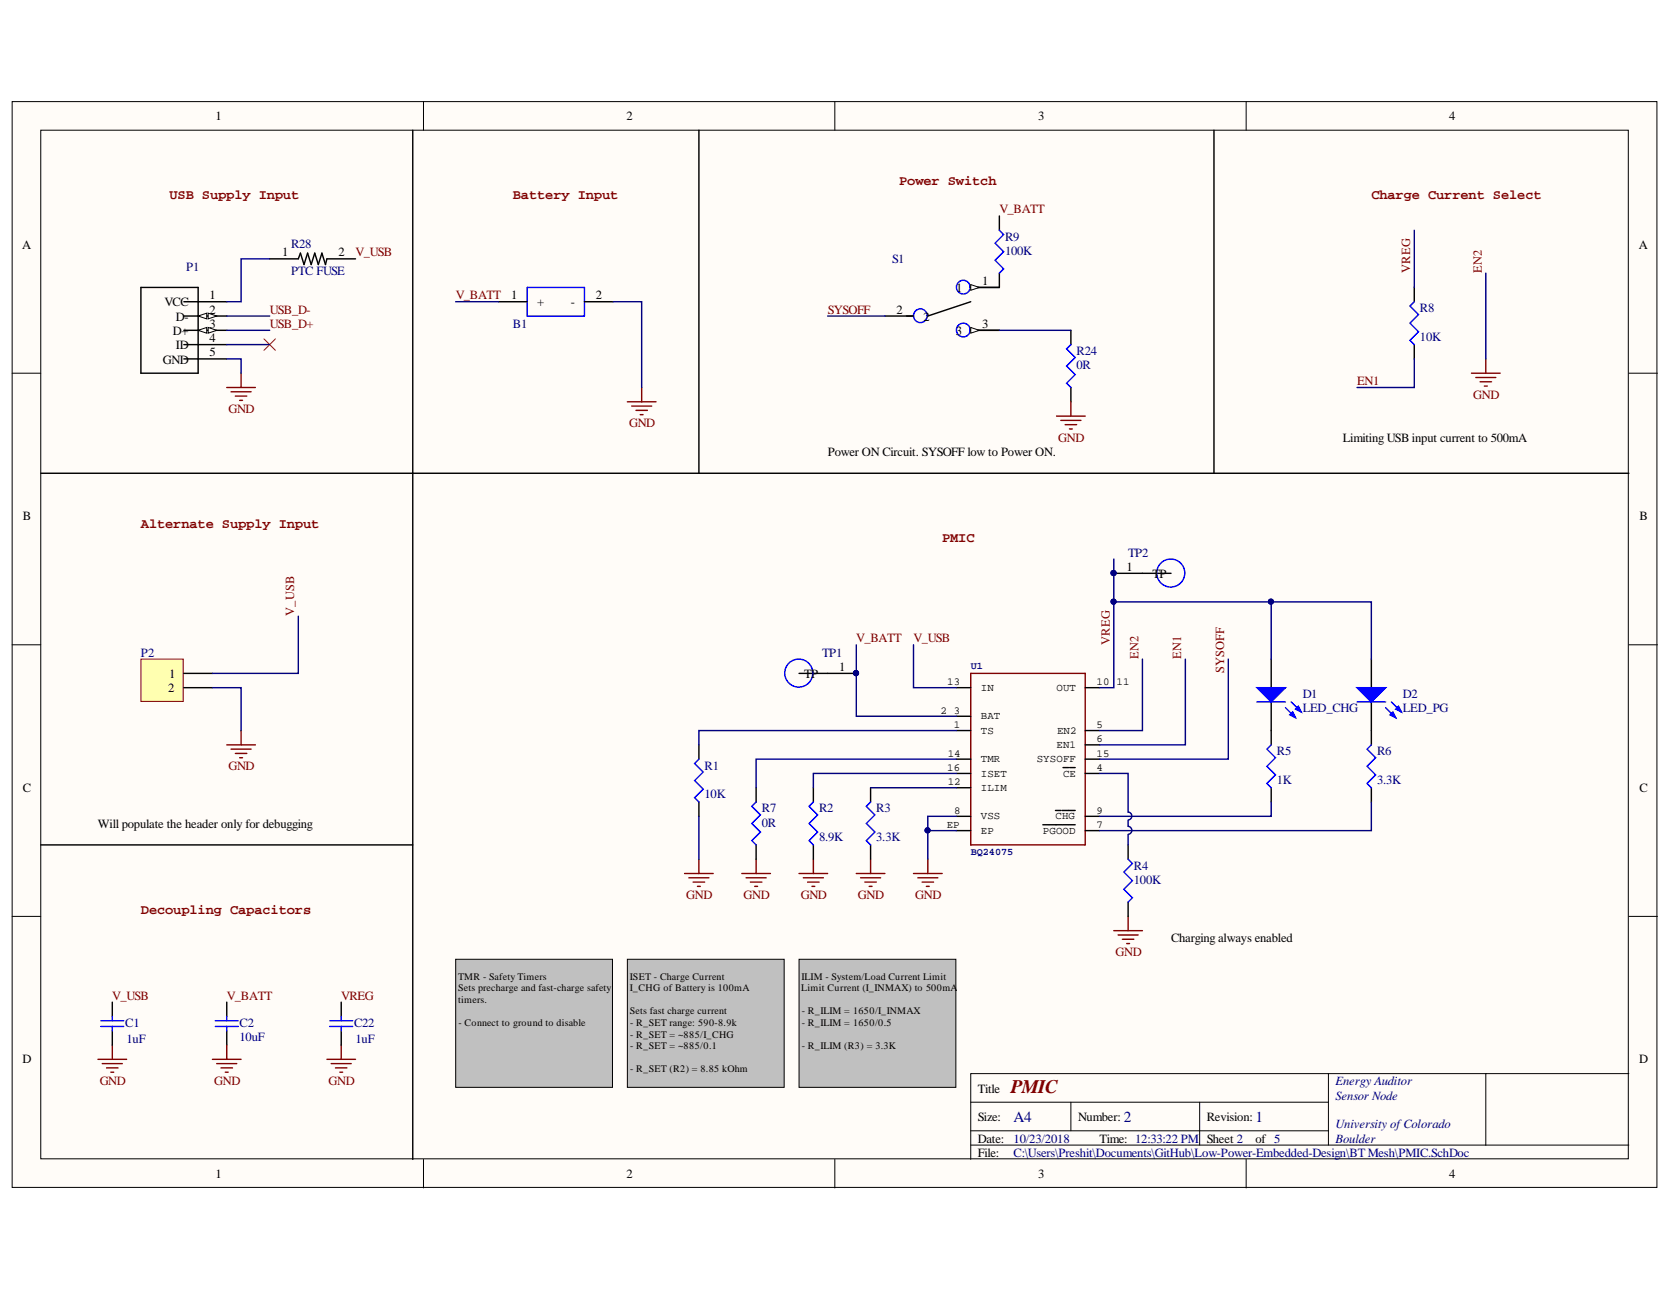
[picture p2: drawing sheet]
<svg xmlns="http://www.w3.org/2000/svg" width="279mm" height="216mm" viewBox="0 0 279 216" stroke-linecap="round" stroke-linejoin="round" font-family="sans-serif">
<defs><g id="words">
<text font-size="3.2" fill="#800000" x="168.8" y="182.5">PMIC</text>
<g font-size="2.6" fill="#000080">
<text x="169.3" y="187.3">A4</text>
<text x="187.7" y="187.3">2</text>
<text x="209.7" y="187.3">1</text>
</g>
<g font-size="2.3" fill="#800000">
<text x="28.3" y="33.2">USB Supply Input</text>
<text x="85.7" y="33.2">Battery Input</text>
<text x="150.2" y="30.8">Power Switch</text>
<text x="229" y="33.2">Charge Current Select</text>
<text x="23.5" y="88.1">Alternate Supply Input</text>
<text x="157.3" y="90.5">PMIC</text>
<text x="23.5" y="152.5">Decoupling Capacitors</text>
</g>
<g font-size="2.1">
<text x="36" y="20.1">1</text>
<text x="104.6" y="20.1">2</text>
<text x="173.4" y="20.1">3</text>
<text x="242" y="20.1">4</text>
<text x="3.7" y="41.5">A</text>
<text x="273.7" y="41.5">A</text>
<text x="47.1" y="42.8">1</text>
<text x="56.5" y="42.8">2</text>
<text x="164" y="47.6">1</text>
<text x="27.5" y="51.2">VCC</text>
<text x="29.4" y="53.5">D-</text>
<text x="35" y="52.3">2</text>
<text x="35" y="50">1</text>
<text x="85.4" y="50">1</text>
<text x="89.7" y="51.2">+</text>
<text x="95.3" y="51.2">-</text>
<text x="99.5" y="50">2</text>
<text x="149.7" y="52.3">2</text>
<text x="154.2" y="53.5">2</text>
<text x="159.7" y="48.8">1</text>
<text x="28.9" y="55.9">D+</text>
<text x="29.4" y="58.3">ID</text>
<text x="35" y="59.5">5</text>
<text x="35" y="57.1">4</text>
<text x="35" y="54.7">3</text>
<text x="159.6" y="55.9">3</text>
<text x="164" y="54.7">3</text>
<text x="27.2" y="60.7">GND</text>
<text x="138.2" y="76.2">Power ON Circuit. SYSOFF low to Power ON.</text>
<text x="224.2" y="73.8">Limiting USB input current to 500mA</text>
<text x="3.8" y="86.9">B</text>
<text x="273.8" y="86.9">B</text>
<text x="188.1" y="95.3">1</text>
<text x="192.5" y="96.5">TP</text>
<text x="28.3" y="113.2">1</text>
<text x="134.3" y="113.2">TP</text>
<text x="140.1" y="112">1</text>
<text x="28.1" y="115.6">2</text>
<text x="3.8" y="132.2">C</text>
<text x="273.8" y="132.2">C</text>
<text x="16.4" y="138.3">Will populate the header only for debugging</text>
<text x="195.6" y="157.4">Charging always enabled</text>
<text x="3.7" y="177.6">D</text>
<text x="273.8" y="177.6">D</text>
<text x="163.3" y="182.4">Title</text>
<text x="163.3" y="187.2">Size:</text>
<text x="163.3" y="190.8">Date:</text>
<text x="180" y="187.2">Number:</text>
<text x="183.6" y="190.8">Time: 12:33:22 PM</text>
<text x="201.5" y="187.2">Revision:</text>
<text x="201.5" y="190.8">Sheet 2</text>
<text x="209.7" y="190.8">of 5</text>
<text x="36" y="196.7">1</text>
<text x="104.6" y="196.7">2</text>
<text x="163.3" y="193.2">File:</text>
<text x="173.4" y="196.7">3</text>
<text x="242" y="196.7">4</text>
</g>
<g font-size="2.1" fill="#800000">
<text x="166.9" y="35.6">V_BATT</text>
<text x="59.4" y="42.8">V_USB</text>
<text x="235.5" y="45.6" transform="rotate(-90 235.5 45.6)">VREG</text>
<text x="247.5" y="45.6" transform="rotate(-90 247.5 45.6)">EN2</text>
<text x="45" y="52.3">USB_D-</text>
<text x="76.1" y="50">V_BATT</text>
<text x="138.2" y="52.3">SYSOFF</text>
<text x="45" y="54.7">USB_D+</text>
<text x="226.6" y="64.3">EN1</text>
<text x="38.2" y="69">GND</text>
<text x="105.1" y="71.3">GND</text>
<text x="246" y="66.6">GND</text>
<text x="176.7" y="73.7">GND</text>
<text x="49.1" y="102.9" transform="rotate(-90 49.1 102.9)">V_USB</text>
<text x="143" y="107.2">V_BATT</text>
<text x="152.6" y="107.2">V_USB</text>
<text x="185.3" y="107.7" transform="rotate(-90 185.3 107.7)">VREG</text>
<text x="190.1" y="110.1" transform="rotate(-90 190.1 110.1)">EN2</text>
<text x="197.3" y="110.1" transform="rotate(-90 197.3 110.1)">EN1</text>
<text x="204.5" y="112.4" transform="rotate(-90 204.5 112.4)">SYSOFF</text>
<text x="38.2" y="128.6">GND</text>
<text x="114.6" y="150.1">GND</text>
<text x="124.2" y="150.1">GND</text>
<text x="133.7" y="150.1">GND</text>
<text x="143.3" y="150.1">GND</text>
<text x="152.8" y="150.1">GND</text>
<text x="186.3" y="159.7">GND</text>
<text x="18.8" y="166.9">V_USB</text>
<text x="37.9" y="166.9">V_BATT</text>
<text x="57" y="166.9">VREG</text>
<text x="16.7" y="181.1">GND</text>
<text x="35.8" y="181.1">GND</text>
<text x="54.9" y="181.1">GND</text>
</g>
<g font-size="2.1" fill="#000080">
<text x="48.6" y="41.4">R28</text>
<text x="167.9" y="40.2">R9</text>
<text x="31.1" y="45.2">P1</text>
<text x="48.6" y="45.9">PTC FUSE</text>
<text x="149" y="44">S1</text>
<text x="167.9" y="42.6">100K</text>
<text x="237.1" y="52.1">R8</text>
<text x="85.7" y="54.7">B1</text>
<text x="179.8" y="59.3">R24</text>
<text x="237.1" y="56.9">10K</text>
<text x="179.8" y="61.7">0R</text>
<text x="188.4" y="92.9">TP2</text>
<text x="23.5" y="109.6">P2</text>
<text x="137.3" y="109.6">TP1</text>
<text x="217.6" y="116.6">D1</text>
<text x="217.6" y="118.9">LED_CHG</text>
<text x="234.3" y="116.6">D2</text>
<text x="234.3" y="118.9">LED_PG</text>
<text x="117.7" y="128.5">R1</text>
<text x="213.3" y="130.9">1K</text>
<text x="213.3" y="126.1">R5</text>
<text x="230" y="130.9">3.3K</text>
<text x="230" y="126.1">R6</text>
<text x="117.7" y="133.3">10K</text>
<text x="127.2" y="135.6">R7</text>
<text x="136.8" y="135.6">R2</text>
<text x="146.3" y="135.6">R3</text>
<text x="127.2" y="138">0R</text>
<text x="136.8" y="140.4">8.9K</text>
<text x="146.3" y="140.4">3.3K</text>
<text x="189.4" y="147.6">100K</text>
<text x="189.4" y="145.2">R4</text>
<text x="20.9" y="171.5">C1</text>
<text x="40" y="173.8">10uF</text>
<text x="40" y="171.5">C2</text>
<text x="59.1" y="171.5">C22</text>
<text x="21.1" y="174.1">1uF</text>
<text x="59.4" y="174.1">1uF</text>
<text x="223" y="181.2">Energy Auditor</text>
<text x="223" y="183.6">Sensor Node</text>
<text x="169.3" y="190.8">10/23/2018</text>
<text x="223" y="188.4">University ofColorado</text>
<text x="223" y="190.8">Boulder</text>
<text x="169.3" y="193.2">C:\Users\Preshit\Documents\GitHub\Low-Power-Embedded-Design\BT Mesh\PMIC.SchDoc</text>
</g>
<g font-size="1.8">
<text x="157.1" y="119.2">2</text>
<text x="158.2" y="114.4">13</text>
<text x="159.3" y="119.2">3</text>
<text x="163.8" y="115.3">IN</text>
<text x="176.4" y="115.3">OUT</text>
<text x="183.1" y="114.4">10</text>
<text x="186.4" y="114.4">11</text>
<text x="159.3" y="121.5">1</text>
<text x="163.8" y="122.5">TS</text>
<text x="163.8" y="120.1">BAT</text>
<text x="176.4" y="124.9">EN1</text>
<text x="176.5" y="122.5">EN2</text>
<text x="183.1" y="121.5">5</text>
<text x="183.1" y="123.9">6</text>
<text x="158.2" y="128.7">16</text>
<text x="158.3" y="131.1">12</text>
<text x="158.3" y="126.3">14</text>
<text x="163.8" y="127.3">TMR</text>
<text x="163.8" y="129.7">ISET</text>
<text x="173.1" y="127.3">SYSOFF</text>
<text x="177.5" y="129.7">CE</text>
<text x="183.1" y="128.7">4</text>
<text x="183.1" y="126.3">15</text>
<text x="159.4" y="135.9">8</text>
<text x="163.8" y="136.8">VSS</text>
<text x="163.8" y="132">ILIM</text>
<text x="176.3" y="136.8">CHG</text>
<text x="183.1" y="135.9">9</text>
<text x="158.1" y="138.3">EP</text>
<text x="163.8" y="139.2">EP</text>
<text x="174.2" y="139.2">PGOOD</text>
<text x="183.1" y="138.3">7</text>
</g>
<g font-size="1.7" fill="#000080">
<text x="162.1" y="111.7">U1</text>
<text x="162.1" y="142.7">BQ24075</text>
</g>
<g font-size="1.7">
<text x="76.5" y="163.6">TMR - Safety Timers</text>
<text x="76.5" y="165.5">Sets precharge and fast-charge safety</text>
<text x="76.5" y="167.5">timers.</text>
<text x="105.2" y="163.6">ISET - Charge Current</text>
<text x="105.2" y="165.5">I_CHG of Battery is 100mA</text>
<text x="133.8" y="165.5">Limit Current (I_INMAX) to 500mA</text>
<text x="133.8" y="163.6">ILIM - System/Load Current Limit</text>
<text x="76.5" y="171.3">- Connect to ground to disable</text>
<text x="105.2" y="169.4">Sets fast charge current</text>
<text x="105.2" y="171.3">- R_SET range: 590-8.9k</text>
<text x="105.2" y="173.3">- R_SET = ~885/I_CHG</text>
<text x="133.9" y="169.4">- R_ILIM = 1650/I_INMAX</text>
<text x="133.9" y="171.3">- R_ILIM = 1650/0.5</text>
<text x="105.2" y="175.2">- R_SET = ~885/0.1</text>
<text x="105.2" y="179.1">- R_SET (R2) = 8.85 kOhm</text>
<text x="133.9" y="175.2">- R_ILIM (R3) = 3.3K</text>
</g>
</g></defs>
<g fill="#fffcf8" stroke="#000" stroke-width=".17">
<path d="M2 17h274.7v181.3h-274.7z"/>
<path d="M6.8 21.7h265.1v171.8h-265.1z"/>
</g>
<g fill="none" stroke="#000" stroke-width=".17">
<path d="M70.7 17v4.7M139.4 17v4.7M208.1 17v4.7M2 62.3h4.8M272 62.3h4.8M2 107.7h4.8M272 107.7h4.8M2 153h4.8M272 153h4.8M221.9 179.3v11.9M248.1 179.3h-86v14.3M272 179.3h-23.9v11.9"/>
<path d="M70.7 193.6v4.8M139.4 193.6v4.8M162.1 184h59.8M162.1 191.2h109.9M162.1 188.8h59.8M178.8 184v4.8M200.3 184v7.2M208.1 193.6v4.8"/>
</g>
<g fill="none" stroke="#800000" stroke-width=".24">
<path d="M104.8 67.1h4.8M105.5 67.8h3.3M106.2 68.5h1.9M106.9 69.2h.5M107.2 64.7v2.4M162.1 112.4h19.1v28.7h-19.1zM114.3 145.9h4.8M115 146.6h3.4M115.8 147.3h1.9M116.5 148h.5M116.7 143.5v2.4M123.9 145.9h4.8"/>
<path d="M124.6 146.6h3.4M125.3 147.3h1.9M126 148h.5M126.3 143.5v2.4M133.4 145.9h4.8M134.2 146.6h3.3M134.9 147.3h1.9M135.6 148h.5M135.8 143.5v2.4M143 145.9h4.8M143.7 146.6h3.4M144.4 147.3h1.9"/>
<path d="M145.2 148h.4M145.4 143.5v2.4M152.6 145.9h4.7M153.3 146.6h3.3M154 147.3h1.9M154.7 148h.5M155 143.5v2.4M16.4 176.9h4.7M17.1 177.6h3.3M17.8 178.3h1.9M18.5 179h.5M18.8 174.5v2.4"/>
<path d="M35.5 176.9h4.8M36.2 177.6h3.3M36.9 178.3h1.9M37.6 179h.5M37.9 174.5v2.4"/>
</g>
<g fill="none" stroke="#000" stroke-width=".24">
<path d="M151.4 52.8h1.2M162.1 55.2h4.8M162.1 48h4.8M162.1 50.4l-7.1 2.4M159.7 119.6h2.4M159.7 114.8h2.4M181.2 114.8h2.4M116.7 124.4v2.4M116.7 133.9v2.4M135.8 131.5v2.4M145.4 131.5v2.4M159.7 122h2.4"/>
<path d="M159.7 129.1h2.4M159.7 138.7h2.4M159.7 136.3h2.4M159.7 131.5h2.4M159.7 126.8h2.4M174.2 137.7h1M175.3 137.7h2.1M176.3 135.3h.9M177.4 135.3h2.2M177.5 137.7h1M177.5 128.2h1M178.6 137.7h1"/>
<path d="M178.6 128.2h1M181.2 122h2.4M181.2 129.1h2.4M181.2 124.4h2.4M181.2 138.7h2.4M181.2 136.3h2.4M181.2 126.8h2.4M212.3 122v2.4M212.3 131.5v2.4M135.8 141.1v2.4M145.4 141.1v2.4M37.9 167.3v2.4"/>
<path d="M37.9 172.1v2.4"/>
</g>
<g fill="none" stroke="#00f" stroke-width=".24">
<path d="M116.7 126.8l-.7 .7 1.4 1.4-1.4 1.4 1.4 1.5-1.4 1.4 .7 .7M135.8 133.9l-.7 .7 1.5 1.5-1.5 1.4 1.5 1.4-1.5 1.5 .7 .7M145.4 133.9l-.7 .7 1.4 1.5-1.4 1.4 1.4 1.4-1.4 1.5 .7 .7M212.3 124.4l-.7 .7 1.4 1.4-1.4 1.5 1.4 1.4-1.4 1.4 .7 .7M36 170.4h3.8M36 171.4h3.8M37.9 169.7v.7M37.9 171.4v.7"/>
<circle cx="153.7" cy="52.7" r="1.15"/>
<circle cx="160.9" cy="55.1" r="1.15"/>
<circle cx="160.9" cy="47.9" r="1.15"/>
</g>
<path d="M162.1 54.7l1.5 .5-1.5 .4z" fill="#fffcf8"/>
<path d="M162.1 54.7l1.5 .5-1.5 .4z" fill="none" stroke="#000" stroke-width=".17"/>
<path d="M162.1 48h4.8" fill="none" stroke="#000" stroke-width=".24"/>
<path d="M162.1 47.5l1.5 .5-1.5 .5z" fill="#fffcf8"/>
<path d="M162.1 47.5l1.5 .5-1.5 .5z" fill="none" stroke="#000" stroke-width=".17"/>
<path d="M23.5 48h9.6v14.3h-9.6zM30.7 52.8h2.4M30.7 59.9h7.2M30.7 57.5h7.2M30.7 55.2h7.2M30.7 50.4h2.4M147.8 52.8h4.8M236.2 48v2.4M236.2 57.5v2.4" fill="none" stroke="#000" stroke-width=".24"/>
<path d="M236.2 50.4l-.7 .7 1.4 1.4-1.4 1.5 1.4 1.4-1.4 1.4 .7 .7" fill="none" stroke="#00f" stroke-width=".24"/>
<path d="M186 155.4h4.8M186.7 156.1h3.4M187.4 156.8h2M188.2 157.5h.4M188.4 153v2.4" fill="none" stroke="#800000" stroke-width=".24"/>
<path d="M33.1 55.2l1.4-.5v.9z" fill="#fffcf8"/>
<path d="M33.1 55.2l1.4-.5v.9z" fill="none" stroke="#000" stroke-width=".17"/>
<path d="M34.8 54.7l1.4 .5-1.4 .4z" fill="#fffcf8"/>
<path d="M34.8 54.7l1.4 .5-1.4 .4z" fill="none" stroke="#000" stroke-width=".17"/>
<path d="M33.1 52.8h4.8" fill="none" stroke="#000" stroke-width=".24"/>
<path d="M33.1 52.8l1.4-.5v.9z" fill="#fffcf8"/>
<path d="M33.1 52.8l1.4-.5v.9z" fill="none" stroke="#000" stroke-width=".17"/>
<path d="M34.8 52.3l1.4 .5-1.4 .4z" fill="#fffcf8"/>
<path d="M34.8 52.3l1.4 .5-1.4 .4z" fill="none" stroke="#000" stroke-width=".17"/>
<path d="M33.1 50.4h4.8" fill="none" stroke="#000" stroke-width=".24"/>
<path d="M37.9 64.7h4.7M38.6 65.4h3.3M39.3 66.1h1.9M40 66.9h.5M40.3 62.3v2.4" fill="none" stroke="#800000" stroke-width=".24"/>
<path d="M23.5 110.1h7.1v7h-7.1z" fill="#ffffb0" stroke="#800000" stroke-width=".17"/>
<path d="M30.7 112.4h4.8M30.7 114.8h4.8M212.3 110.1v4.7M212.3 117.2v4.8" fill="none" stroke="#000" stroke-width=".24"/>
<path d="M37.9 124.4h4.7M38.6 125.1h3.3M39.3 125.8h1.9M40 126.5h.5M40.3 122v2.4" fill="none" stroke="#800000" stroke-width=".24"/>
<path d="M209.9 114.8h4.8l-2.4 2.4z" fill="#00f"/>
<path d="M209.9 114.8h4.8l-2.4 2.4zM214.7 118.2l1.7 1.6M215.6 117.2l1.7 1.7" fill="none" stroke="#00f" stroke-width=".24"/>
<path d="M215.4 119.4l.5-.5 .5 .9z" fill="#00f"/>
<path d="M215.4 119.4l.5-.5 .5 .9z" fill="none" stroke="#00f" stroke-width=".24"/>
<path d="M216.4 118.4l.4-.5 .5 1z" fill="#00f"/>
<path d="M209.9 117.2h4.8M216.4 118.4l.4-.5 .5 1z" fill="none" stroke="#00f" stroke-width=".24"/>
<path d="M229 110.1v4.7M229 117.2v4.8" fill="none" stroke="#000" stroke-width=".24"/>
<path d="M226.6 114.8h4.8l-2.4 2.4z" fill="#00f"/>
<path d="M226.6 114.8h4.8l-2.4 2.4zM231.4 118.2l1.7 1.6M232.4 117.2l1.6 1.7" fill="none" stroke="#00f" stroke-width=".24"/>
<path d="M232.1 119.4l.5-.5 .5 .9z" fill="#00f"/>
<path d="M232.1 119.4l.5-.5 .5 .9z" fill="none" stroke="#00f" stroke-width=".24"/>
<path d="M233.1 118.4l.5-.5 .4 1z" fill="#00f"/>
<g fill="none" stroke="#00f" stroke-width=".24">
<path d="M166.9 38.4l.7 .8-1.4 1.4 1.4 1.4-1.4 1.5 1.4 1.4-.7 .7M88 48h9.6v4.8h-9.6zM178.8 57.5l-.7 .8 1.5 1.4-1.5 1.4 1.5 1.5-1.5 1.4 .7 .7M226.6 117.2h4.8M233.1 118.4l.5-.5 .4 1zM126.3 133.9l-.7 .7 1.4 1.5-1.4 1.4 1.4 1.4-1.4 1.5 .7 .7M229 124.4l-.7 .7 1.4 1.4-1.4 1.5 1.4 1.4-1.4 1.4 .7 .7M188.4 143.5l.7 .7-1.4 1.4 1.4 1.4-1.4 1.5 1.4 1.4-.7 .7M16.8 170.4h3.9M16.8 171.4h3.9M18.8 169.7v.7M18.8 171.4v.7"/>
<path d="M55.1 170.4h3.8M55.1 171.4h3.8M57 169.7v.7M57 171.4v.7"/>
<circle cx="195.5" cy="95.7" r="2.34"/>
<circle cx="133.4" cy="112.4" r="2.34"/>
</g>
<g fill="none" stroke="#000" stroke-width=".24">
<path d="M68.9 21.7v171.9M116.7 21.7v57.3M166.9 36.1v2.3M202.7 21.7v57.3M45 43.2h4.8l.4-.9 .6 1.9 .6-1.9 .6 1.9 .6-1.9 .6 1.9 .6-1.9 .6 1.9 .2-1h4.8M83.3 50.4h4.7M97.6 50.4h4.8M166.9 45.6v2.4M178.8 55.2v2.3M6.8 79h265.2M178.8 64.7v2.4M186 95.7h9.6"/>
<path d="M133.4 112.4h9.6M126.3 131.5v2.4M229 122v2.4M229 131.5v2.4M6.8 141.1h62.1M126.3 141.1v2.4M188.4 141.1v2.4M188.4 150.6v2.4M18.8 167.3v2.4M18.8 172.1v2.4M57 167.3v2.4M57 172.1v2.4"/>
</g>
<g fill="#000080" stroke="#000080" stroke-width=".17">
<circle cx="143" cy="112.4" r=".43"/>
<circle cx="186" cy="95.7" r=".43"/>
</g>
<path d="M44.1 56.6l1.9 1.9M46 56.6l-1.9 1.9" fill="none" stroke="#f00" stroke-width=".17"/>
<g fill="none" stroke="#800000" stroke-width=".24">
<path d="M248.1 59.9v2.4M176.5 69.5h4.7M177.2 70.2h3.3M177.9 70.9h1.9M178.6 71.6h.5M178.8 67.1v2.4M245.7 62.3h4.8M246.5 63h3.3M247.2 63.7h1.9M247.9 64.5h.5M54.6 176.9h4.8M55.3 177.6h3.4"/>
<path d="M56 178.3h1.9M56.7 179h.5M57 174.5v2.4"/>
</g>
<g fill="#c0c0c0" stroke="#000" stroke-width=".17">
<path d="M104.8 160.2h26.2v21.4h-26.2z"/>
<path d="M133.4 160.2h26.2v21.4h-26.2z"/>
<path d="M76.1 160.2h26.2v21.4h-26.2z"/>
</g>
<g fill="none" stroke="#000080" stroke-width=".24">
<path d="M236.2 38.4v9.6M37.9 59.9h2.4v2.4M37.9 52.8h7.1M37.9 55.2h7.1M37.9 57.5h7.1M45 43.2h-4.7v7.2h-2.4M76.1 50.4h7.2M102.4 50.4h4.8v14.3M138.2 52.8h9.6M166.9 55.2h11.9M236.2 59.9v4.8h-9.6M248.1 45.6v14.3"/>
<path d="M186 93.3v21.5h-2.4M35.5 114.8h4.8v7.2M49.8 102.9v9.5h-14.3M143 107.7v11.9h16.7M152.6 107.7v7.1h7.1M186 100.5h26.3v9.6M190.8 110.1v11.9h-7.2M198 110.1v14.3h-14.4M205.1 110.1v16.7h-21.5M212.3 100.5h16.7v9.6M116.7 136.3v7.2M145.4 131.5h14.3"/>
<path d="M155 138.7h4.7M159.7 122h-43v2.4M159.7 129.1h-23.9v2.4M159.7 126.8h-33.4v4.7M159.7 136.3h-4.7v7.2M183.6 129.1h4.8v6.5a.67 .67 0 0 1 .6 .7 .67 .67 0 0 1-.6 .6M188.4 137v1a.67 .67 0 0 1 .6 .6 .67 .67 0 0 1-.6 .7M188.4 139.4v1.7M212.3 133.9v2.4h-28.7M229 133.9v4.8h-45.4"/>
</g>
<g fill="#000080" stroke="#000080" stroke-width=".17">
<circle cx="143" cy="112.4" r=".43"/>
<circle cx="154.9" cy="138.6" r=".43"/>
<circle cx="186" cy="100.5" r=".43"/>
<circle cx="186" cy="95.7" r=".43"/>
<circle cx="212.2" cy="100.5" r=".43"/>
</g>
<use href="#words"/>
</svg>
